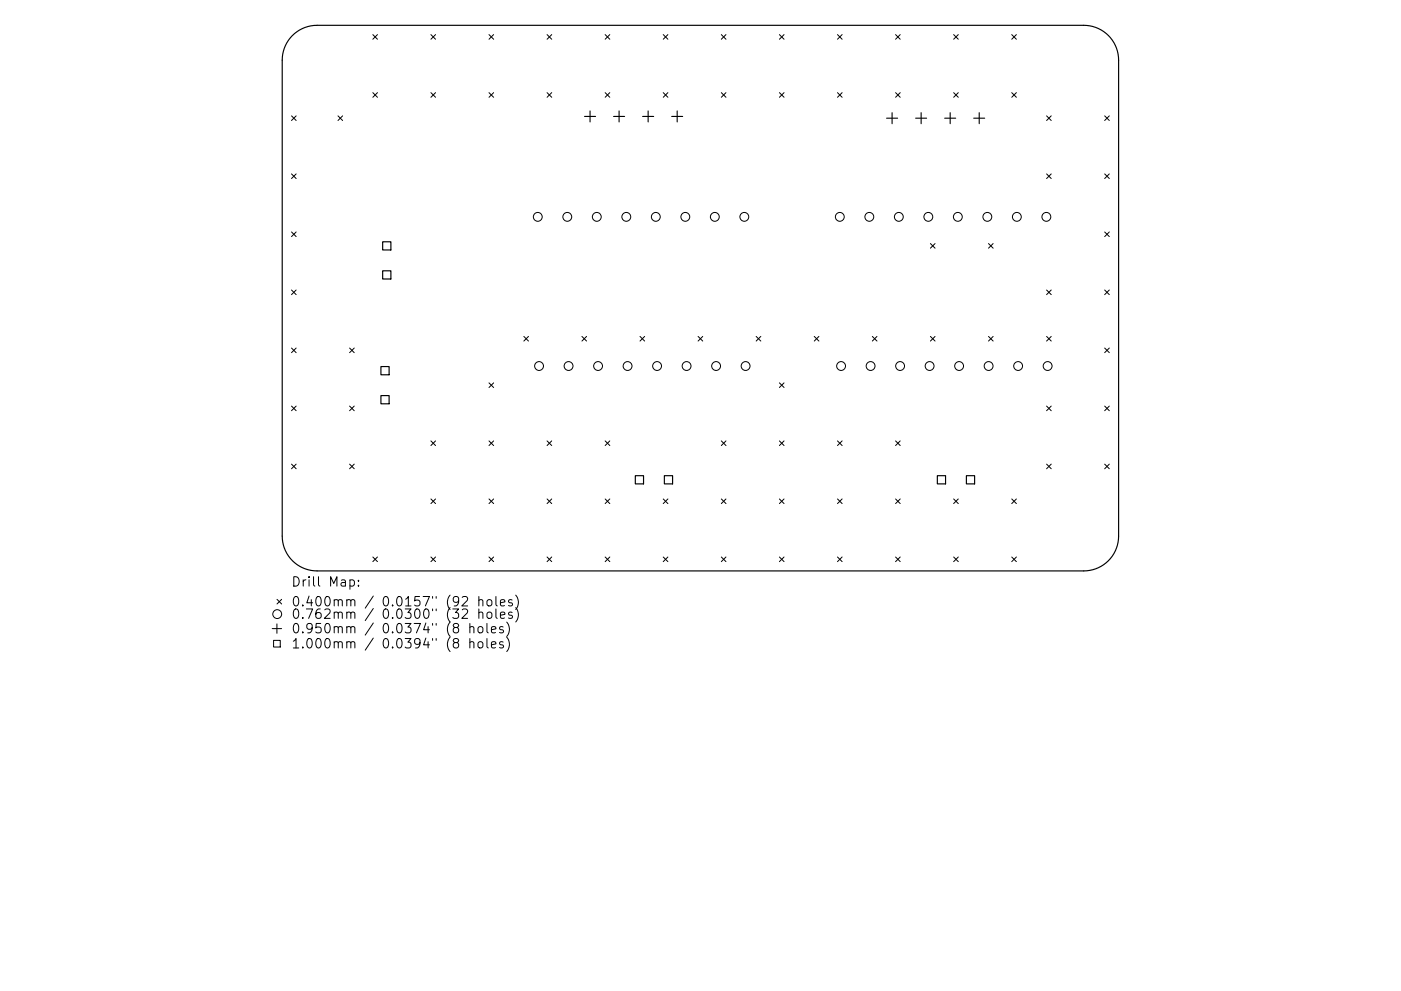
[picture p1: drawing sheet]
<svg xmlns="http://www.w3.org/2000/svg" width="297mm" height="210mm" viewBox="0 0 297 210" stroke-linecap="round" stroke-linejoin="round" font-family="sans-serif">
<defs><g id="words">
<g font-size="2.8">
<text x="61.7" y="124.5">Drill Map:</text>
<text x="61.7" y="128.7">0.400mm / 0.0157&quot; (92 holes)</text>
<text x="61.7" y="131.3">0.762mm / 0.0300&quot; (32 holes)</text>
<text x="61.7" y="134.4">0.950mm / 0.0374&quot; (8 holes)</text>
<text x="61.7" y="137.6">1.000mm / 0.0394&quot; (8 holes)</text>
</g>
</g></defs>
<path d="M62 7.5a7.4 7.4 0 0 1 5.2-2.1h162.6a7.4 7.4 0 0 1 7.4 7.4v100.9a7.4 7.4 0 0 1-7.4 7.4h-162.6a7.4 7.4 0 0 1-7.4-7.4v-100.9a7.4 7.4 0 0 1 2.2-5.3zM81.1 51.3h1.8v1.7h-1.8zM81.1 57.5h1.8v1.7h-1.8zM80.8 77.8h1.7v1.7h-1.7zM80.8 83.9h1.7v1.8h-1.7zM134.7 100.9h1.7v1.8h-1.7zM140.9 100.9h1.7v1.8h-1.7zM198.7 100.9h1.8v1.8h-1.8zM204.9 100.9h1.7v1.8h-1.7z" fill="none" stroke="#000" stroke-width=".25"/>
<g fill="none" stroke="#000" stroke-width=".21">
<path d="M79 7.3l1 1M79 19.7l1 .9M80 7.3l-1 1M80 19.7l-1 .9M91.4 7.3l.9 1M91.4 19.7l.9 .9M92.3 7.3l-.9 1M92.3 19.7l-.9 .9M103.7 19.7l1 .9M103.7 7.3l1 1M104.7 7.3l-1 1M104.7 19.7l-1 .9"/>
<path d="M116 19.7l1 .9M116 7.3l1 1M117 19.7l-1 .9M117 7.3l-1 1M128.3 19.7l1 .9M128.3 7.3l1 1M129.3 7.3l-1 1M129.3 19.7l-1 .9M140.6 19.7l1 .9M140.6 7.3l1 1M141.6 7.3l-1 1M141.6 19.7l-1 .9"/>
<path d="M152.9 19.7l1 .9M152.9 7.3l1 1M153.9 19.7l-1 .9M153.9 7.3l-1 1M165.2 19.7l1 .9M165.2 7.3l1 1M166.2 7.3l-1 1M166.2 19.7l-1 .9M177.6 19.7l.9 .9M177.6 7.3l.9 1M178.5 7.3l-.9 1M178.5 19.7l-.9 .9"/>
<path d="M189.9 19.7l1 .9M189.9 7.3l1 1M190.9 7.3l-1 1M190.9 19.7l-1 .9M202.2 19.7l1 .9M202.2 7.3l1 1M203.2 19.7l-1 .9M203.2 7.3l-1 1M214.5 19.7l1 .9M214.5 7.3l1 1M215.5 7.3l-1 1M215.5 19.7l-1 .9"/>
<path d="M61.8 24.6l1 1M61.8 36.9l1 1M62.8 24.6l-1 1M62.8 36.9l-1 1M71.7 24.6l.9 1M72.6 24.6l-.9 1M221.9 24.6l1 1M221.9 36.9l1 1M222.9 36.9l-1 1M222.9 24.6l-1 1M234.2 24.6l1 1M234.2 36.9l1 1"/>
<path d="M235.2 24.6l-1 1M235.2 36.9l-1 1M61.8 49.2l1 1M62.8 49.2l-1 1M197.3 51.7l1 1M198.3 51.7l-1 1M209.6 51.7l1 1M210.6 51.7l-1 1M234.2 49.2l1 1M235.2 49.2l-1 1M61.8 61.5l1 1M61.8 73.8l1 1"/>
<path d="M62.8 61.5l-1 1M62.8 73.8l-1 1M74.1 73.8l1 1M75.1 73.8l-1 1M111.1 71.4l.9 1M112 71.4l-.9 1M123.4 71.4l1 1M124.4 71.4l-1 1M135.7 71.4l1 1M136.7 71.4l-1 1M148 71.4l1 1M149 71.4l-1 1"/>
<path d="M160.3 71.4l1 1M161.3 71.4l-1 1M172.6 71.4l1 1M173.6 71.4l-1 1M185 71.4l.9 1M185.9 71.4l-.9 1M197.3 71.4l1 1M198.3 71.4l-1 1M209.6 71.4l1 1M210.6 71.4l-1 1M221.9 61.5l1 1M221.9 71.4l1 1"/>
<path d="M222.9 61.5l-1 1M222.9 71.4l-1 1M234.2 73.8l1 1M234.2 61.5l1 1M235.2 61.5l-1 1M235.2 73.8l-1 1M61.8 86.2l1 .9M61.8 98.5l1 1M62.8 86.2l-1 .9M62.8 98.5l-1 1M74.1 98.5l1 1M74.1 86.2l1 .9"/>
<path d="M75.1 86.2l-1 .9M75.1 98.5l-1 1M91.4 93.5l.9 1M92.3 93.5l-.9 1M103.7 81.2l1 1M103.7 93.5l1 1M104.7 93.5l-1 1M104.7 81.2l-1 1M116 93.5l1 1M117 93.5l-1 1M128.3 93.5l1 1M129.3 93.5l-1 1"/>
<path d="M152.9 93.5l1 1M153.9 93.5l-1 1M165.2 81.2l1 1M165.2 93.5l1 1M166.2 81.2l-1 1M166.2 93.5l-1 1M177.6 93.5l.9 1M178.5 93.5l-.9 1M189.9 93.5l1 1M190.9 93.5l-1 1M221.9 86.2l1 .9M221.9 98.5l1 1"/>
<path d="M222.9 86.2l-1 .9M222.9 98.5l-1 1M234.2 98.5l1 1M234.2 86.2l1 .9M235.2 86.2l-1 .9M235.2 98.5l-1 1M79 118.2l1 1M80 118.2l-1 1M91.4 105.9l.9 .9M91.4 118.2l.9 1M92.3 105.9l-.9 .9M92.3 118.2l-.9 1"/>
<path d="M103.7 105.9l1 .9M103.7 118.2l1 1M104.7 105.9l-1 .9M104.7 118.2l-1 1M116 105.9l1 .9M116 118.2l1 1M117 105.9l-1 .9M117 118.2l-1 1M128.3 118.2l1 1M128.3 105.9l1 .9M129.3 105.9l-1 .9M129.3 118.2l-1 1"/>
<path d="M140.6 118.2l1 1M140.6 105.9l1 .9M141.6 105.9l-1 .9M141.6 118.2l-1 1M152.9 118.2l1 1M152.9 105.9l1 .9M153.9 105.9l-1 .9M153.9 118.2l-1 1M165.2 118.2l1 1M165.2 105.9l1 .9M166.2 105.9l-1 .9M166.2 118.2l-1 1"/>
<path d="M177.6 118.2l.9 1M177.6 105.9l.9 .9M178.5 105.9l-.9 .9M178.5 118.2l-.9 1M189.9 118.2l1 1M189.9 105.9l1 .9M190.9 105.9l-1 .9M190.9 118.2l-1 1M202.2 118.2l1 1M202.2 105.9l1 .9M203.2 105.9l-1 .9M203.2 118.2l-1 1"/>
<path d="M214.5 118.2l1 1M214.5 105.9l1 .9M215.5 105.9l-1 .9M215.5 118.2l-1 1M57.7 133.4h2M58 135.9h1.4v1.4h-1.4zM58.7 132.4v2M58.7 127.2l1 .9M59.7 127.2l-1 .9M74.2 123.1l.6-.1 .3 .4v.6l-.1 .3h-.8M76 124.2v.2M76 123.1v.2"/>
<path d="M98 126.7l.3-.1 .7 .1a.54 .54 0 0 1 .1 .7l-1.2 1.2h1.2M98 129.4l.3-.2 .7 .1a.54 .54 0 0 1 .1 .8l-1.2 1.1h1.2M99.6 133.1a.5 .5 0 0 1 .9 .1v1.1M99.6 136.3a.5 .5 0 0 1 .9 .1v1.1M99.6 132.3v2M99.6 135.5v2M101.4 133.1l.1-.1a.54 .54 0 0 1 .9 .3l-.1 .8a.54 .54 0 0 1-.5 .2 .54 .54 0 0 1-.5-.4zM101.5 127.4l.3-.2 .5 .1 .1 1.3M101.5 130.1l.3-.2 .5 .1 .1 1.2M101.5 136.2a.54 .54 0 0 1 .9 .3l-.1 .8a.54 .54 0 0 1-.5 .2 .54 .54 0 0 1-.5-.4v-.6zM101.5 126.6v2M101.5 129.2v2"/>
<path d="M103.2 132.3v1.7l.3 .3M103.2 135.5v1.7l.3 .3M103.3 127.4l.3-.2a.54 .54 0 0 1 .7 .4l-.1 .8a.54 .54 0 0 1-.5 .2 .54 .54 0 0 1-.5-.4zM103.3 130.1l.1-.1a.54 .54 0 0 1 .9 .2l-.1 .8a.54 .54 0 0 1-.5 .2 .54 .54 0 0 1-.5-.4zM104.2 133.6l.9-.2v-.4l-.6-.1-.3 .3 .1 1h.8M104.2 136.8l.9-.2v-.4l-.6-.1-.3 .3 .1 1h.8M105.1 126.6v1.7l.3 .3M105.1 129.2v1.7l.3 .3M106.1 127.9l1-.2-.1-.4-.6-.1-.3 .3 .1 1h.8M106.1 130.5l1-.2-.1-.3-.6-.1-.3 .2 .1 1h.8M106.7 133l-.5-.1-.3 .3 .1 .3 .7 .2v.5h-.8M106.7 136.2l-.5-.1-.3 .3 .1 .3 .7 .2v.5h-.8"/>
<path d="M107.4 132a2.29 2.29 0 0 1 0 3M107.4 135.2a2.29 2.29 0 0 1 0 3M108.6 127.3l-.5-.1-.3 .3 .1 .3 .7 .2v.5h-.8M108.6 130l-.5-.1-.3 .2 .1 .3 .7 .2v.5h-.8M109.3 126.3a2.29 2.29 0 0 1 0 3M109.3 128.9a2.29 2.29 0 0 1 0 3.1"/>
<circle cx="114" cy="46" r=".94"/>
<circle cx="120.3" cy="46" r=".94"/>
<circle cx="126.5" cy="46" r=".94"/>
<circle cx="132.8" cy="46" r=".94"/>
<circle cx="139" cy="46" r=".94"/>
<circle cx="145.3" cy="46" r=".94"/>
<circle cx="151.6" cy="46" r=".94"/>
<circle cx="157.8" cy="46" r=".94"/>
<circle cx="178.1" cy="46" r=".94"/>
<circle cx="184.3" cy="46" r=".94"/>
<circle cx="190.6" cy="46" r=".94"/>
<circle cx="196.8" cy="46" r=".94"/>
<circle cx="203.1" cy="46" r=".94"/>
<circle cx="209.3" cy="46" r=".94"/>
<circle cx="215.6" cy="46" r=".94"/>
<circle cx="221.8" cy="46" r=".94"/>
<circle cx="114.3" cy="77.7" r=".94"/>
<circle cx="120.5" cy="77.7" r=".94"/>
<circle cx="126.8" cy="77.7" r=".94"/>
<circle cx="133.1" cy="77.7" r=".94"/>
<circle cx="139.3" cy="77.7" r=".94"/>
<circle cx="145.6" cy="77.7" r=".94"/>
<circle cx="151.8" cy="77.7" r=".94"/>
<circle cx="158.1" cy="77.7" r=".94"/>
<circle cx="178.3" cy="77.7" r=".94"/>
<circle cx="184.6" cy="77.7" r=".94"/>
<circle cx="190.8" cy="77.7" r=".94"/>
<circle cx="197.1" cy="77.7" r=".94"/>
<circle cx="203.4" cy="77.7" r=".94"/>
<circle cx="209.6" cy="77.7" r=".94"/>
<circle cx="215.9" cy="77.7" r=".94"/>
<circle cx="222.1" cy="77.7" r=".94"/>
<circle cx="58.8" cy="130.3" r=".94"/>
</g>
<g fill="none" stroke="#000" stroke-width=".23">
<path d="M123.9 24.7h2.4M125.1 23.5v2.4M130.1 24.7h2.3M131.3 23.5v2.4M136.2 24.7h2.4M137.4 23.5v2.4M142.4 24.7h2.3M143.6 23.5v2.4M188 25.1h2.3M189.1 23.9v2.3M194.1 25.1h2.4M195.3 23.9v2.3"/>
<path d="M200.3 25.1h2.3M201.5 23.9v2.3M206.4 25.1h2.4M207.6 23.9v2.3"/>
</g>
<use href="#words"/>
</svg>
